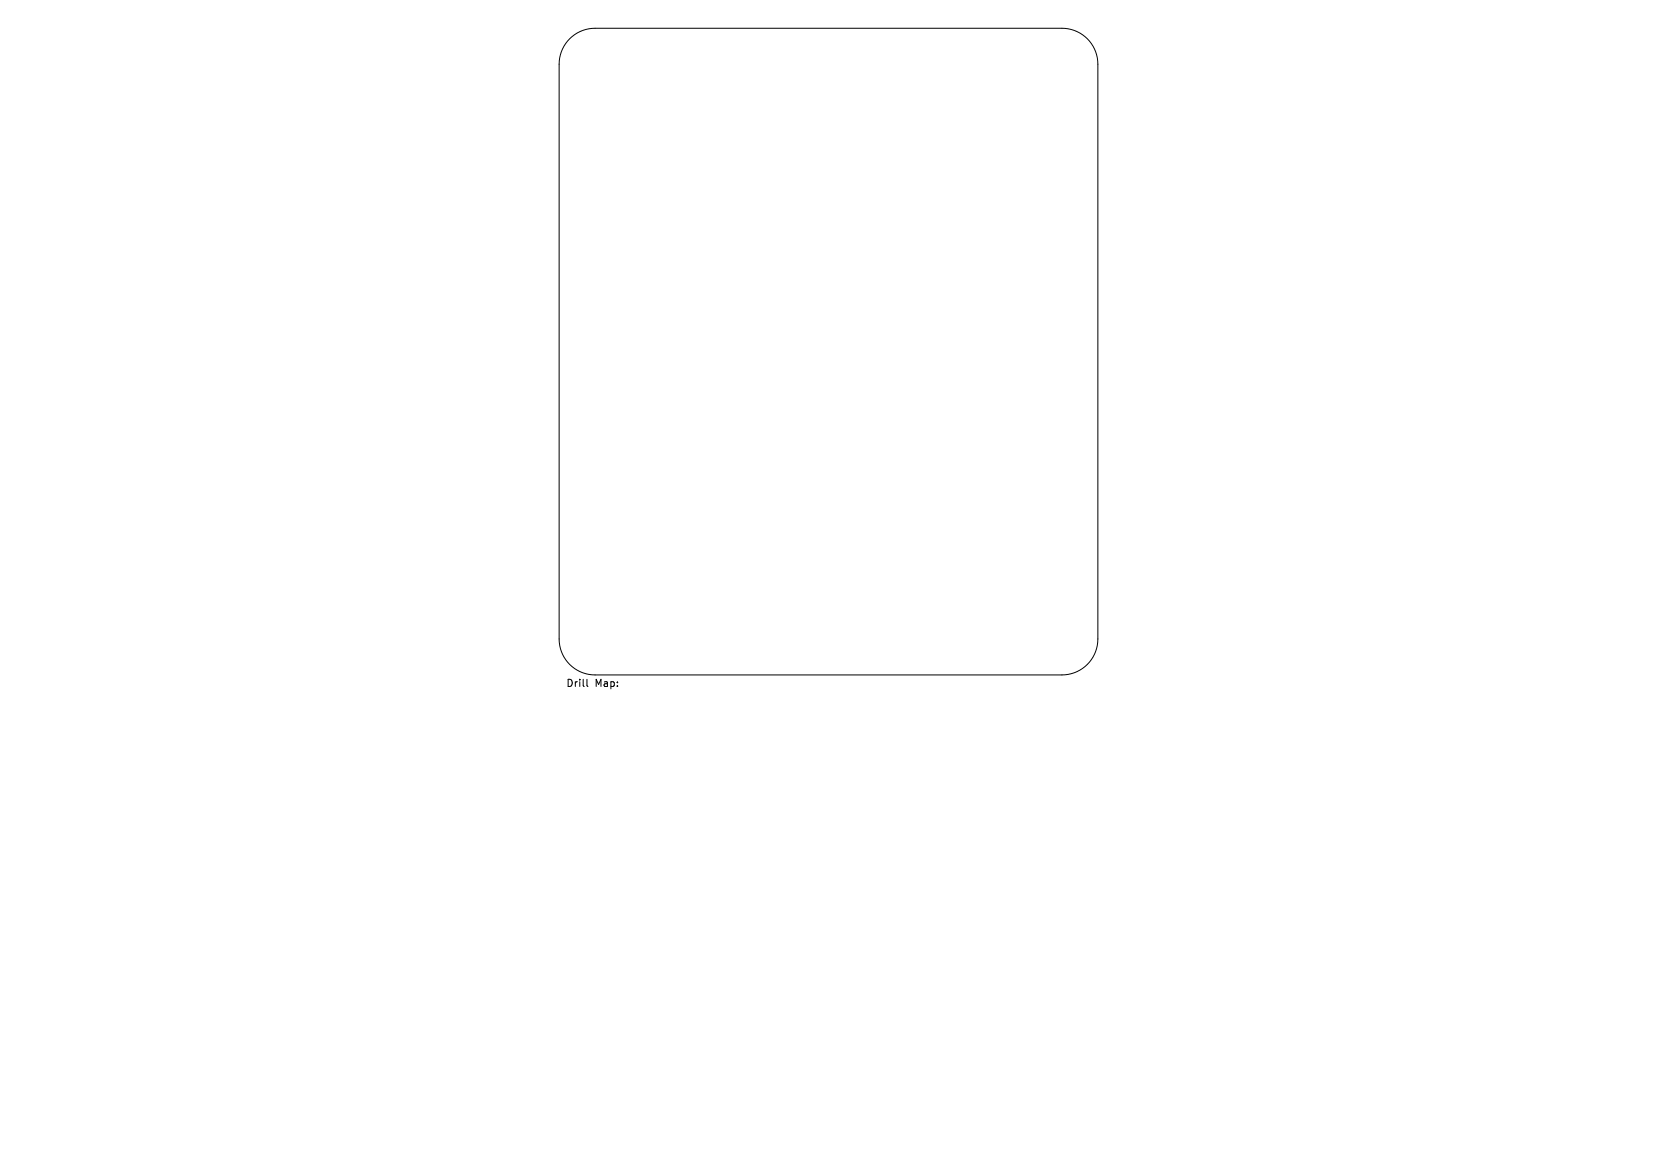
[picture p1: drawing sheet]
<svg xmlns="http://www.w3.org/2000/svg" width="297mm" height="210mm" viewBox="0 0 297 210" stroke-linecap="round" stroke-linejoin="round" font-family="sans-serif">
<defs><g id="words">
<g font-size="1.8">
<text x="101.4" y="123.3">Drill</text>
<text x="106.6" y="123.3">Map:</text>
</g>
</g></defs>
<path d="M102.1 6.9a6.4 6.4 0 0 1 4.6-1.8h83.6a6.4 6.4 0 0 1 6.5 6.4v103a6.4 6.4 0 0 1-6.5 6.4h-83.6a6.4 6.4 0 0 1-6.5-6.4v-103a6.4 6.4 0 0 1 1.9-4.6zM105.2 121.7v1.1l.2 .2" fill="none" stroke="#000" stroke-width=".18"/>
<use href="#words"/>
</svg>
